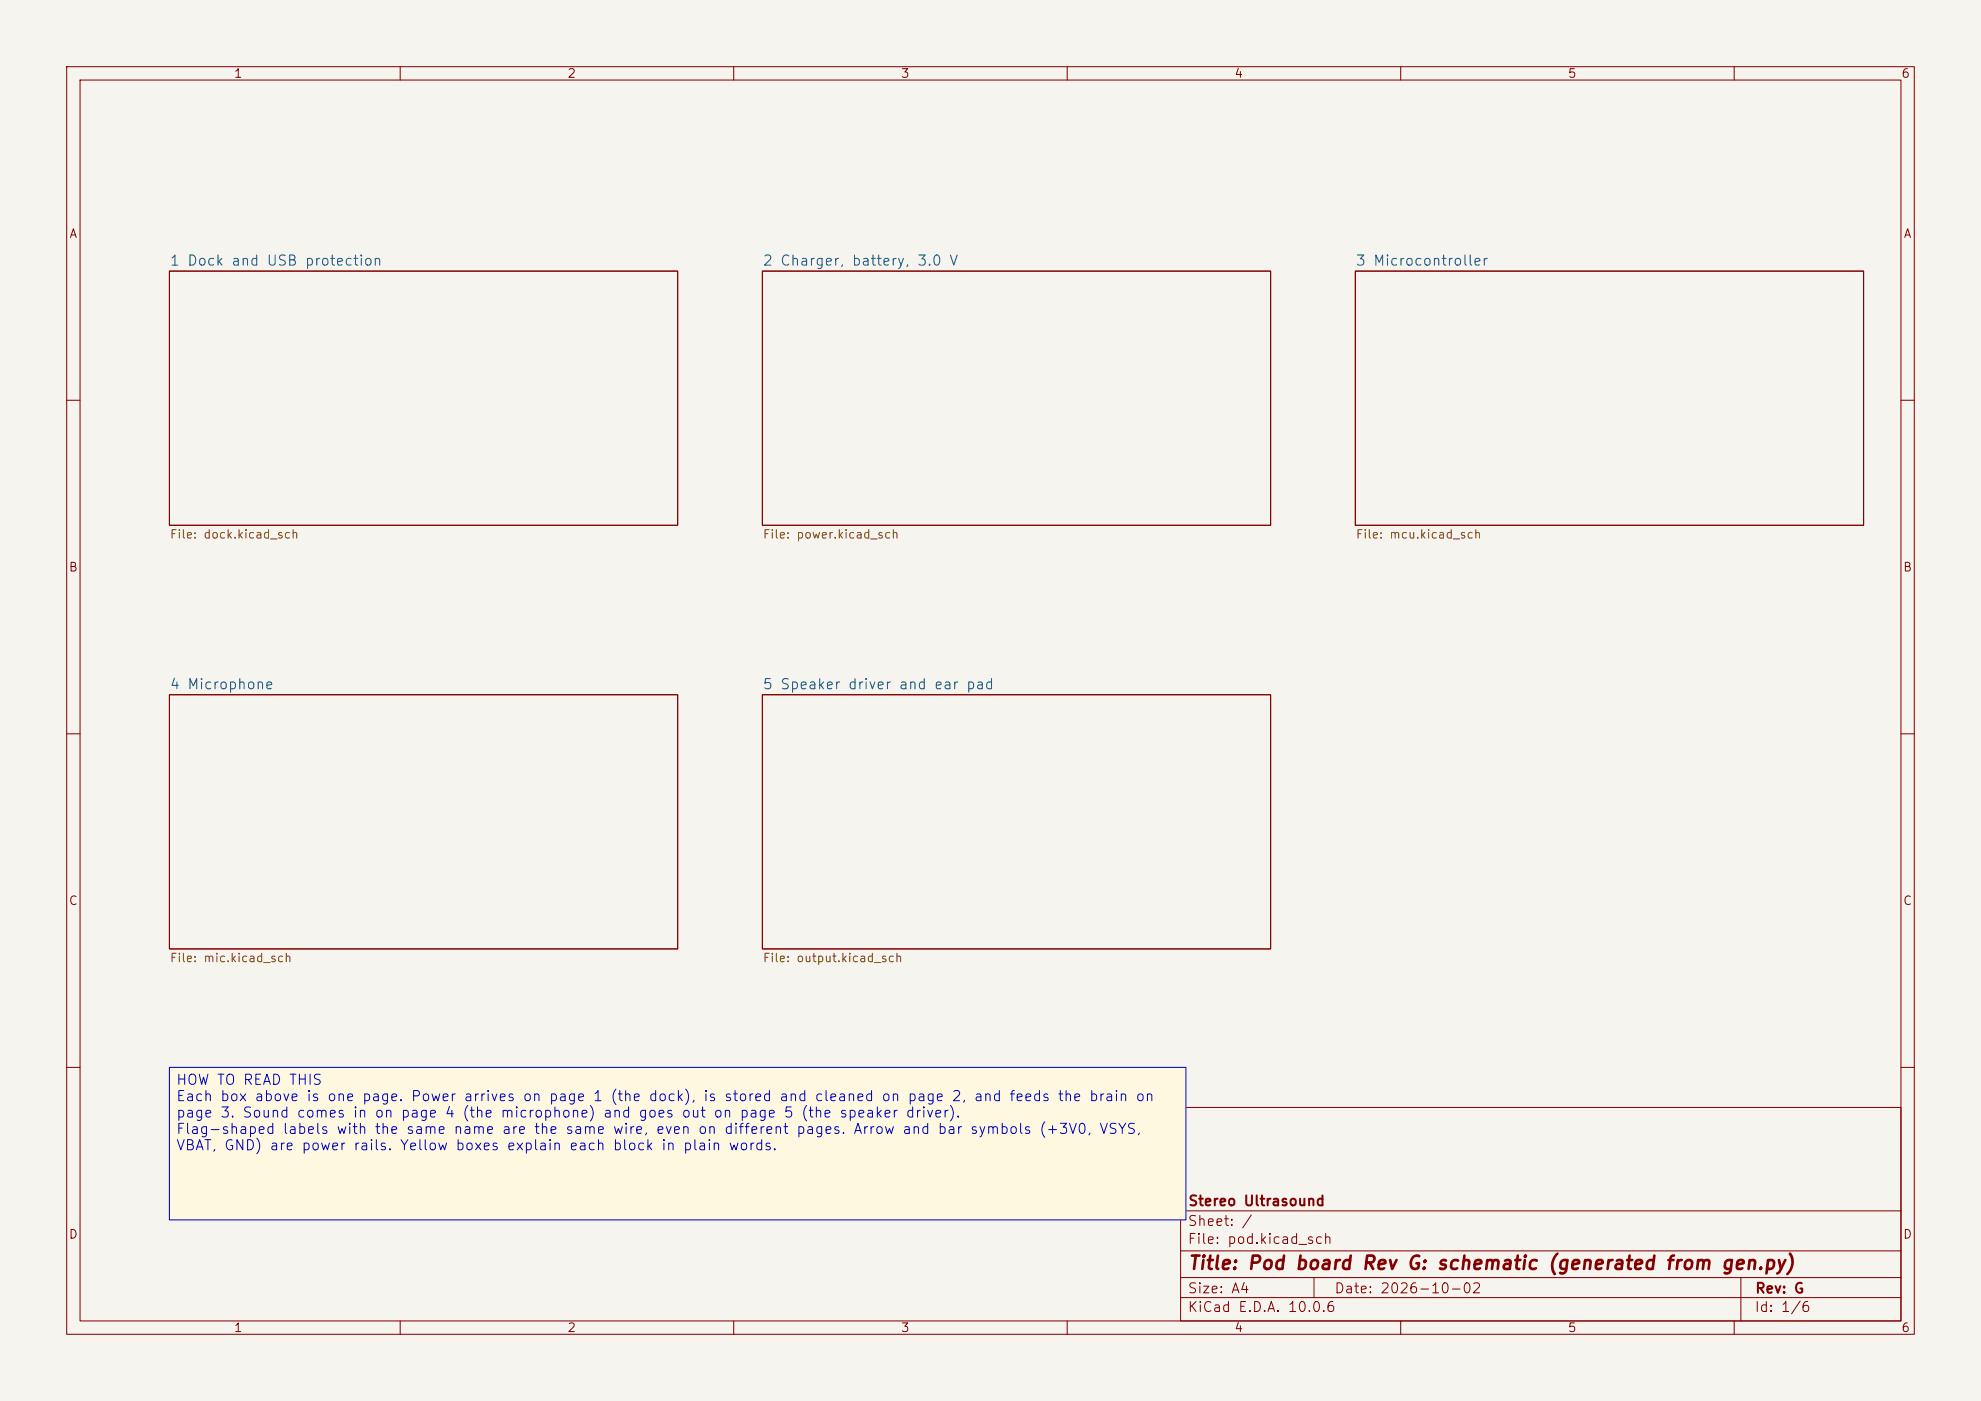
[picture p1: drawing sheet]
<svg xmlns="http://www.w3.org/2000/svg" width="297mm" height="210mm" viewBox="0 0 297 210" stroke-linecap="round" stroke-linejoin="round" font-family="sans-serif">
<defs><g id="words">
<text font-size="2" fill="#840000" x="178" y="190.8">Title: Pod board Rev G: schematic (generated from gen.py)</text>
<g font-size="1.5" fill="#006464">
<text x="25.3" y="40.2">1 Dock and USB protection</text>
<text x="114.2" y="40.2">2 Charger, battery, 3.0 V</text>
<text x="203.1" y="40.2">3 Microcontroller</text>
<text x="25.3" y="103.7">4 Microphone</text>
<text x="114.2" y="103.7">5 Speaker driver and ear pad</text>
</g>
<g font-size="1.5" fill="#0000c2">
<text x="26.3" y="163">HOW TO READ THIS</text>
<text x="26.3" y="165.5">Each box above is one page. Power arrives on page 1 (the dock), is stored and cleaned on page 2, and feeds the brain on</text>
<text x="26.3" y="167.9">page 3. Sound comes in on page 4 (the microphone) and goes out on page 5 (the speaker driver).</text>
<text x="26.3" y="170.4">Flag-shaped labels with the same name are the same wire, even on different pages. Arrow and bar symbols (+3V0, VSYS,</text>
<text x="26.3" y="172.8">VBAT, GND) are power rails. Yellow boxes explain each block in plain words.</text>
</g>
<g font-size="1.5" fill="#840000">
<text x="178" y="184.1">Sheet: /</text>
<text x="178" y="181.1">Stereo Ultrasound</text>
<text x="178" y="186.8">File: pod.kicad_sch</text>
<text x="178" y="197">KiCad E.D.A. 10.0.6</text>
<text x="178" y="194.2">Size: A4</text>
<text x="200" y="194.2">Date: 2026-10-02</text>
<text x="263" y="197">Id: 1/6</text>
<text x="263" y="194.2">Rev: G</text>
</g>
<g font-size="1.3" fill="#840000">
<text x="35" y="12">1</text>
<text x="85" y="12">2</text>
<text x="135" y="12">3</text>
<text x="185" y="12">4</text>
<text x="235" y="12">5</text>
<text x="285" y="12">6</text>
<text x="10.3" y="36">A</text>
<text x="285.3" y="36">A</text>
<text x="10.2" y="86">B</text>
<text x="285.2" y="86">B</text>
<text x="10.2" y="136">C</text>
<text x="285.2" y="136">C</text>
<text x="10.2" y="186">D</text>
<text x="285.2" y="186">D</text>
<text x="35" y="200">1</text>
<text x="85" y="200">2</text>
<text x="135" y="200">3</text>
<text x="185" y="200">4</text>
<text x="235" y="200">5</text>
<text x="285" y="200">6</text>
</g>
<g font-size="1.3" fill="#725600">
<text x="25.4" y="81">File: dock.kicad_sch</text>
<text x="114.3" y="81">File: power.kicad_sch</text>
<text x="203.2" y="81">File: mcu.kicad_sch</text>
<text x="25.4" y="144.5">File: mic.kicad_sch</text>
<text x="114.3" y="144.5">File: output.kicad_sch</text>
</g>
</g></defs>
<path d="M0 0h297v210h-297z" fill="#f5f4ef" stroke="#f5f4ef" stroke-width=".15"/>
<g fill="none" stroke="#840000" stroke-width=".15">
<path d="M10 10h277v190h-277zM12 12h273v186h-273zM60 10v2M110 10v2M160 10v2M210 10v2M260 10v2M25.4 40.6h76.2v38.1h-76.2zM114.3 40.6h76.2v38.1h-76.2zM203.2 40.6h76.2v38.1h-76.2zM10 60h2M285 60h2"/>
<path d="M10 110h2M25.4 104.1h76.2v38.1h-76.2zM114.3 104.1h76.2v38.1h-76.2zM285 110h2M10 160h2M177 166h108v32h-108zM285 160h2M60 198v2M110 198v2M160 198v2M177 194.5h108M177 191.5h108"/>
<path d="M177 187.5h108M177 181.5h108M197 191.5v3M210 198v2M260 198v2M261 191.5v6.5"/>
</g>
<path d="M25.4 160h152.4v22.9h-152.4z" fill="#fff8e1"/>
<path d="M25.4 40.6h76.2v38.1h-76.2zM114.3 40.6h76.2v38.1h-76.2zM203.2 40.6h76.2v38.1h-76.2zM25.4 104.1h76.2v38.1h-76.2zM114.3 104.1h76.2v38.1h-76.2z" fill="none" stroke="#840000" stroke-width=".15"/>
<path d="M25.4 160h152.4v22.9h-152.4z" fill="none" stroke="#0000c2" stroke-width=".15"/>
<use href="#words"/>
</svg>
